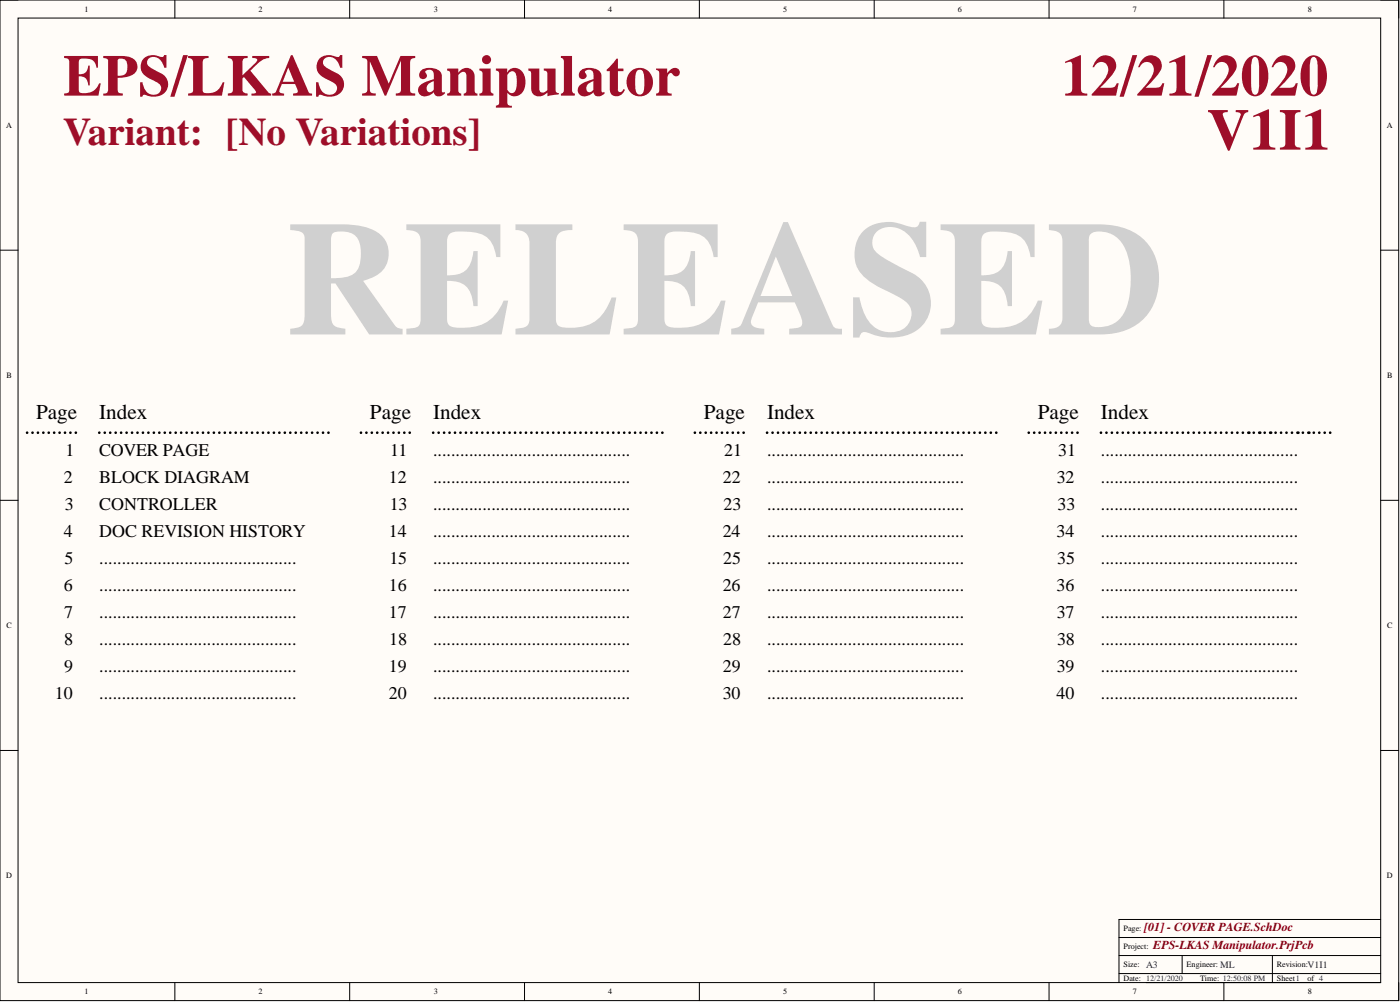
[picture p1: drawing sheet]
<svg xmlns="http://www.w3.org/2000/svg" width="394mm" height="282mm" viewBox="0 0 394 282" stroke-linecap="round" stroke-linejoin="round" font-family="sans-serif">
<defs><g id="words">
<text font-size="45.8" fill="#d0d0d0" x="80.4" y="94">RELEASED</text>
<g font-size="16.5" fill="#9e0e29">
<text x="17.8" y="26.9">EPS/LKAS Manipulator</text>
<text x="298.5" y="26.9">12/21/2020</text>
<text x="339.5" y="42">V1I1</text>
</g>
<text font-size="11" fill="#9e0e29" x="17.8" y="40.7">Variant: [No Variations]</text>
<g font-size="6">
<text x="10.2" y="117.8">Page</text>
<text x="27.9" y="117.8">Index</text>
<text x="104" y="117.8">Page</text>
<text x="121.8" y="117.8">Index</text>
<text x="197.9" y="117.8">Page</text>
<text x="215.7" y="117.8">Index</text>
<text x="291.8" y="117.8">Page</text>
<text x="309.6" y="117.8">Index</text>
</g>
<g font-size="5">
<text x="18.4" y="128.1">1</text>
<text x="27.9" y="128.1">COVER PAGE</text>
<text x="109.8" y="128.1">11</text>
<text x="121.8" y="128.1">............................................</text>
<text x="203.6" y="128.1">21</text>
<text x="215.7" y="128.1">............................................</text>
<text x="297.5" y="128.1">31</text>
<text x="309.6" y="128.1">............................................</text>
<text x="18" y="135.7">2</text>
<text x="27.9" y="135.7">BLOCK DIAGRAM</text>
<text x="109.4" y="135.7">12</text>
<text x="121.8" y="135.7">............................................</text>
<text x="203.3" y="135.7">22</text>
<text x="215.7" y="135.7">............................................</text>
<text x="297.2" y="135.7">32</text>
<text x="309.6" y="135.7">............................................</text>
<text x="18.2" y="143.3">3</text>
<text x="27.9" y="143.3">CONTROLLER</text>
<text x="109.6" y="143.3">13</text>
<text x="121.8" y="143.3">............................................</text>
<text x="203.5" y="143.3">23</text>
<text x="215.7" y="143.3">............................................</text>
<text x="297.4" y="143.3">33</text>
<text x="309.6" y="143.3">............................................</text>
<text x="18" y="150.9">4</text>
<text x="27.9" y="150.9">DOC REVISION HISTORY</text>
<text x="109.3" y="150.9">14</text>
<text x="121.8" y="150.9">............................................</text>
<text x="203.2" y="150.9">24</text>
<text x="215.7" y="150.9">............................................</text>
<text x="297.1" y="150.9">34</text>
<text x="309.6" y="150.9">............................................</text>
<text x="18.1" y="158.5">5</text>
<text x="27.9" y="158.5">............................................</text>
<text x="109.5" y="158.5">15</text>
<text x="121.8" y="158.5">............................................</text>
<text x="203.4" y="158.5">25</text>
<text x="215.7" y="158.5">............................................</text>
<text x="297.3" y="158.5">35</text>
<text x="309.6" y="158.5">............................................</text>
<text x="18" y="166.1">6</text>
<text x="27.9" y="166.1">............................................</text>
<text x="109.3" y="166.1">16</text>
<text x="121.8" y="166.1">............................................</text>
<text x="203.2" y="166.1">26</text>
<text x="215.7" y="166.1">............................................</text>
<text x="297.1" y="166.1">36</text>
<text x="309.6" y="166.1">............................................</text>
<text x="18" y="173.7">7</text>
<text x="27.9" y="173.7">............................................</text>
<text x="109.4" y="173.7">17</text>
<text x="121.8" y="173.7">............................................</text>
<text x="203.3" y="173.7">27</text>
<text x="215.7" y="173.7">............................................</text>
<text x="297.2" y="173.7">37</text>
<text x="309.6" y="173.7">............................................</text>
<text x="18.1" y="181.3">8</text>
<text x="27.9" y="181.3">............................................</text>
<text x="109.5" y="181.3">18</text>
<text x="121.8" y="181.3">............................................</text>
<text x="203.4" y="181.3">28</text>
<text x="215.7" y="181.3">............................................</text>
<text x="297.2" y="181.3">38</text>
<text x="309.6" y="181.3">............................................</text>
<text x="18" y="188.9">9</text>
<text x="27.9" y="188.9">............................................</text>
<text x="109.4" y="188.9">19</text>
<text x="121.8" y="188.9">............................................</text>
<text x="203.3" y="188.9">29</text>
<text x="215.7" y="188.9">............................................</text>
<text x="297.2" y="188.9">39</text>
<text x="309.6" y="188.9">............................................</text>
<text x="15.4" y="196.5">10</text>
<text x="27.9" y="196.5">............................................</text>
<text x="109.3" y="196.5">20</text>
<text x="121.8" y="196.5">............................................</text>
<text x="203.2" y="196.5">30</text>
<text x="215.7" y="196.5">............................................</text>
<text x="297.1" y="196.5">40</text>
<text x="309.6" y="196.5">............................................</text>
</g>
<g font-size="3.4" fill="#800000">
<text x="321.8" y="261.6">[01] - COVER PAGE.SchDoc</text>
<text x="324.3" y="266.7">EPS-LKAS Manipulator.PrjPcb</text>
</g>
<g font-size="2.7" fill="#000080">
<text x="322.3" y="271.9">A3</text>
<text x="343.1" y="271.9">ML</text>
<text x="367.7" y="271.9">V1I1</text>
</g>
<g font-size="2.3">
<text x="23.7" y="3.3">1</text>
<text x="72.7" y="3.3">2</text>
<text x="122" y="3.3">3</text>
<text x="171" y="3.3">4</text>
<text x="220.3" y="3.3">5</text>
<text x="269.4" y="3.3">6</text>
<text x="318.6" y="3.3">7</text>
<text x="367.8" y="3.3">8</text>
<text x="1.7" y="35.9">A</text>
<text x="390" y="35.9">A</text>
<text x="1.8" y="106.2">B</text>
<text x="390.1" y="106.2">B</text>
<text x="1.8" y="176.5">C</text>
<text x="390.1" y="176.5">C</text>
<text x="1.7" y="246.8">D</text>
<text x="390" y="246.8">D</text>
<text x="315.9" y="261.6">Page:</text>
<text x="315.9" y="266.7">Project:</text>
<text x="315.9" y="271.8">Size:</text>
<text x="315.9" y="275.6">Date: 12/21/2020</text>
<text x="333.7" y="271.8">Engineer:</text>
<text x="337.5" y="275.6">Time: 12:50:08 PM</text>
<text x="359.1" y="271.8">Revision:</text>
<text x="359.1" y="275.6">Sheet1</text>
<text x="367.7" y="275.6">of 4</text>
<text x="23.7" y="279.4">1</text>
<text x="72.7" y="279.4">2</text>
<text x="122" y="279.4">3</text>
<text x="171" y="279.4">4</text>
<text x="220.3" y="279.4">5</text>
<text x="269.4" y="279.4">6</text>
<text x="318.6" y="279.4">7</text>
<text x="367.8" y="279.4">8</text>
</g>
</g></defs>
<path d="M0 0h393.3v281.1h-393.3z" fill-rule="evenodd" fill="#fffcf8"/>
<path d="M0 0h393.3v281.1h-393.3z" fill="none" stroke="#000" stroke-width=".28"/>
<path d="M5.1 5.1h383.2v271h-383.2z" fill-rule="evenodd" fill="#fffcf8"/>
<g fill="none" stroke="#000" stroke-width=".28">
<path d="M0 0h5.1M5.1 5.1h383.2v271h-383.2zM49.2 0v5.1M98.3 0v5.1M147.5 0v5.1M196.7 0v5.1M245.8 0v5.1M295 0v5.1M344.2 0v5.1M388.3 0h5v5.1M0 70.3h5.1M388.3 70.3h5"/>
<path d="M0 140.6h5.1M388.3 140.6h5M0 210.8h5.1M388.3 210.8h5M388.3 258.3h-73.6v17.8M49.2 276.1v5M98.3 276.1v5M147.5 276.1v5M196.7 276.1v5M245.8 276.1v5M295 276.1v5M314.7 268.5h73.6"/>
<path d="M314.7 273.5h73.6M314.7 263.4h73.6M322.3 276.1h66M332.4 268.5v5M344.2 276.1v5M357.8 268.5v7.6M393.3 276.1v5"/>
</g>
<g fill="none" stroke="#000" stroke-width=".76">
<path d="M7.6 121.6h.1M9.1 121.6h.1M10.7 121.6h.1M12.2 121.6h.1M13.7 121.6h.1M15.2 121.6h.1M16.7 121.6h.1M18.3 121.6h.1M19.8 121.6h.1M21.3 121.6h.1M27.9 121.6h.1M29.5 121.6h.1"/>
<path d="M31 121.6h.1M32.5 121.6h.1M34.1 121.6h.1M35.6 121.6h.1M37.1 121.6h.1M38.7 121.6h.1M40.2 121.6h.1M41.7 121.6h.1M43.3 121.6h.1M44.8 121.6h.1M46.3 121.6h.1M47.9 121.6h.1"/>
<path d="M49.4 121.6h.1M50.9 121.6h.1M52.5 121.6h.1M54 121.6h.1M55.5 121.6h.1M57.1 121.6h.1M58.6 121.6h.1M60.1 121.6h.1M61.7 121.6h.1M63.2 121.6h.1M64.7 121.6h.1M66.3 121.6h.1"/>
<path d="M67.8 121.6h.1M69.3 121.6h.1M70.9 121.6h.1M72.4 121.6h.1M73.9 121.6h.1M75.5 121.6h.1M77 121.6h.1M78.6 121.6h.1M80.1 121.6h.1M81.6 121.6h.1M83.2 121.6h.1M84.7 121.6h.1"/>
<path d="M86.2 121.6h.1M87.8 121.6h.1M89.3 121.6h.1M90.8 121.6h.1M92.4 121.6h.1M101.5 121.6h.1M103 121.6h.1M104.6 121.6h.1M106.1 121.6h.1M107.6 121.6h.1M109.1 121.6h.1M110.6 121.6h.1"/>
<path d="M112.2 121.6h.1M113.7 121.6h.1M115.2 121.6h.1M121.8 121.6h.1M123.3 121.6h.1M124.9 121.6h.1M126.4 121.6h.1M127.9 121.6h.1M129.5 121.6h.1M131 121.6h.1M132.6 121.6h.1M134.1 121.6h.1"/>
<path d="M135.6 121.6h.1M137.2 121.6h.1M138.7 121.6h.1M140.2 121.6h.1M141.8 121.6h.1M143.3 121.6h.1M144.8 121.6h.1M146.4 121.6h.1M147.9 121.6h.1M149.4 121.6h.1M151 121.6h.1M152.5 121.6h.1"/>
<path d="M154 121.6h.1M155.6 121.6h.1M157.1 121.6h.1M158.6 121.6h.1M160.2 121.6h.1M161.7 121.6h.1M163.2 121.6h.1M164.8 121.6h.1M166.3 121.6h.1M167.8 121.6h.1M169.4 121.6h.1M170.9 121.6h.1"/>
<path d="M172.4 121.6h.1M174 121.6h.1M175.5 121.6h.1M177.1 121.6h.1M178.6 121.6h.1M180.1 121.6h.1M181.7 121.6h.1M183.2 121.6h.1M184.7 121.6h.1M186.3 121.6h.1M195.4 121.6h.1M196.9 121.6h.1"/>
<path d="M198.4 121.6h.1M200 121.6h.1M201.5 121.6h.1M203 121.6h.1M204.5 121.6h.1M206.1 121.6h.1M207.6 121.6h.1M209.1 121.6h.1M215.7 121.6h.1M217.2 121.6h.1M218.8 121.6h.1M220.3 121.6h.1"/>
<path d="M221.8 121.6h.1M223.4 121.6h.1M224.9 121.6h.1M226.4 121.6h.1M228 121.6h.1M229.5 121.6h.1M231.1 121.6h.1M232.6 121.6h.1M234.1 121.6h.1M235.7 121.6h.1M237.2 121.6h.1M238.7 121.6h.1"/>
<path d="M240.3 121.6h.1M241.8 121.6h.1M243.3 121.6h.1M244.9 121.6h.1M246.4 121.6h.1M247.9 121.6h.1M249.5 121.6h.1M251 121.6h.1M252.5 121.6h.1M254.1 121.6h.1M255.6 121.6h.1M257.1 121.6h.1"/>
<path d="M258.7 121.6h.1M260.2 121.6h.1M261.7 121.6h.1M263.3 121.6h.1M264.8 121.6h.1M266.3 121.6h.1M267.9 121.6h.1M269.4 121.6h.1M271 121.6h.1M272.5 121.6h.1M274 121.6h.1M275.6 121.6h.1"/>
<path d="M277.1 121.6h.1M278.6 121.6h.1M280.2 121.6h.1M289.3 121.6h.1M290.8 121.6h.1M292.3 121.6h.1M293.9 121.6h.1M295.4 121.6h.1M296.9 121.6h.1M298.4 121.6h.1M300 121.6h.1M301.5 121.6h.1"/>
<path d="M303 121.6h.1M309.6 121.6h.1M311.1 121.6h.1M312.7 121.6h.1M314.2 121.6h.1M315.7 121.6h.1M317.3 121.6h.1M318.8 121.6h.1M320.3 121.6h.1M321.9 121.6h.1M323.4 121.6h.1M325 121.6h.1"/>
<path d="M326.5 121.6h.1M328 121.6h.1M329.6 121.6h.1M331.1 121.6h.1M332.6 121.6h.1M334.2 121.6h.1M335.7 121.6h.1M337.2 121.6h.1M338.8 121.6h.1M340.3 121.6h.1M341.8 121.6h.1M343.4 121.6h.1"/>
<path d="M344.9 121.6h.1M346.4 121.6h.1M348 121.6h.1M349.5 121.6h.1M352.6 121.6h.1M355.6 121.6h.1M358.7 121.6h.1M360.2 121.6h.1M361.8 121.6h.1M363.3 121.6h.1M366.4 121.6h.1M369.4 121.6h.1"/>
<path d="M371 121.6h.1M372.5 121.6h.1M374.1 121.6h.1"/>
</g>
<g fill="#000">
<circle cx="351" cy="121.6" r=".38"/>
<circle cx="354.1" cy="121.6" r=".38"/>
<circle cx="357.2" cy="121.6" r=".38"/>
<circle cx="364.9" cy="121.6" r=".38"/>
<circle cx="367.9" cy="121.6" r=".38"/>
</g>
<use href="#words"/>
</svg>
